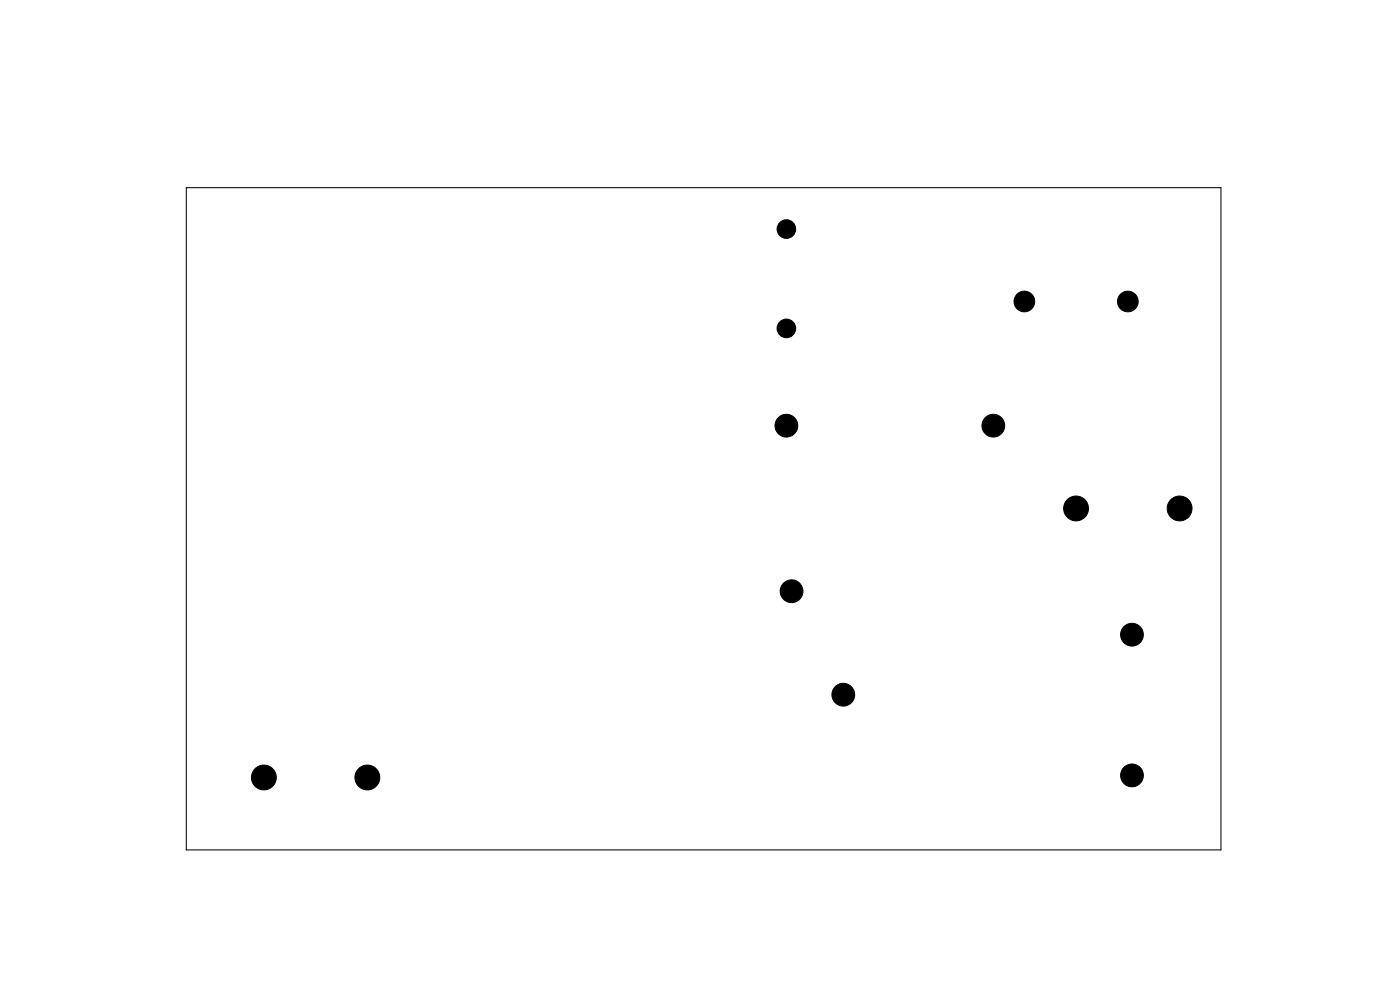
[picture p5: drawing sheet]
<svg xmlns="http://www.w3.org/2000/svg" width="297mm" height="210mm" viewBox="0 0 297 210" stroke-linecap="round" stroke-linejoin="round" font-family="sans-serif">
<path d="M39.5 39.8h219.5v140.5h-219.5z" fill="none" stroke="#000" stroke-width=".22"/>
<g fill="#000" stroke="#000" stroke-width=".21">
<circle cx="166.8" cy="48.6" r="1.98"/>
<circle cx="166.8" cy="69.7" r="1.98"/>
<circle cx="217.3" cy="64" r="2.19"/>
<circle cx="239.3" cy="64" r="2.19"/>
<circle cx="166.8" cy="90.3" r="2.41"/>
<circle cx="210.7" cy="90.3" r="2.41"/>
<circle cx="228.3" cy="107.9" r="2.63"/>
<circle cx="250.2" cy="107.9" r="2.63"/>
<circle cx="167.9" cy="125.4" r="2.41"/>
<circle cx="240.1" cy="134.6" r="2.41"/>
<circle cx="178.9" cy="147.4" r="2.41"/>
<circle cx="56" cy="164.9" r="2.63"/>
<circle cx="77.9" cy="164.9" r="2.63"/>
<circle cx="240.1" cy="164.5" r="2.41"/>
</g>
</svg>
